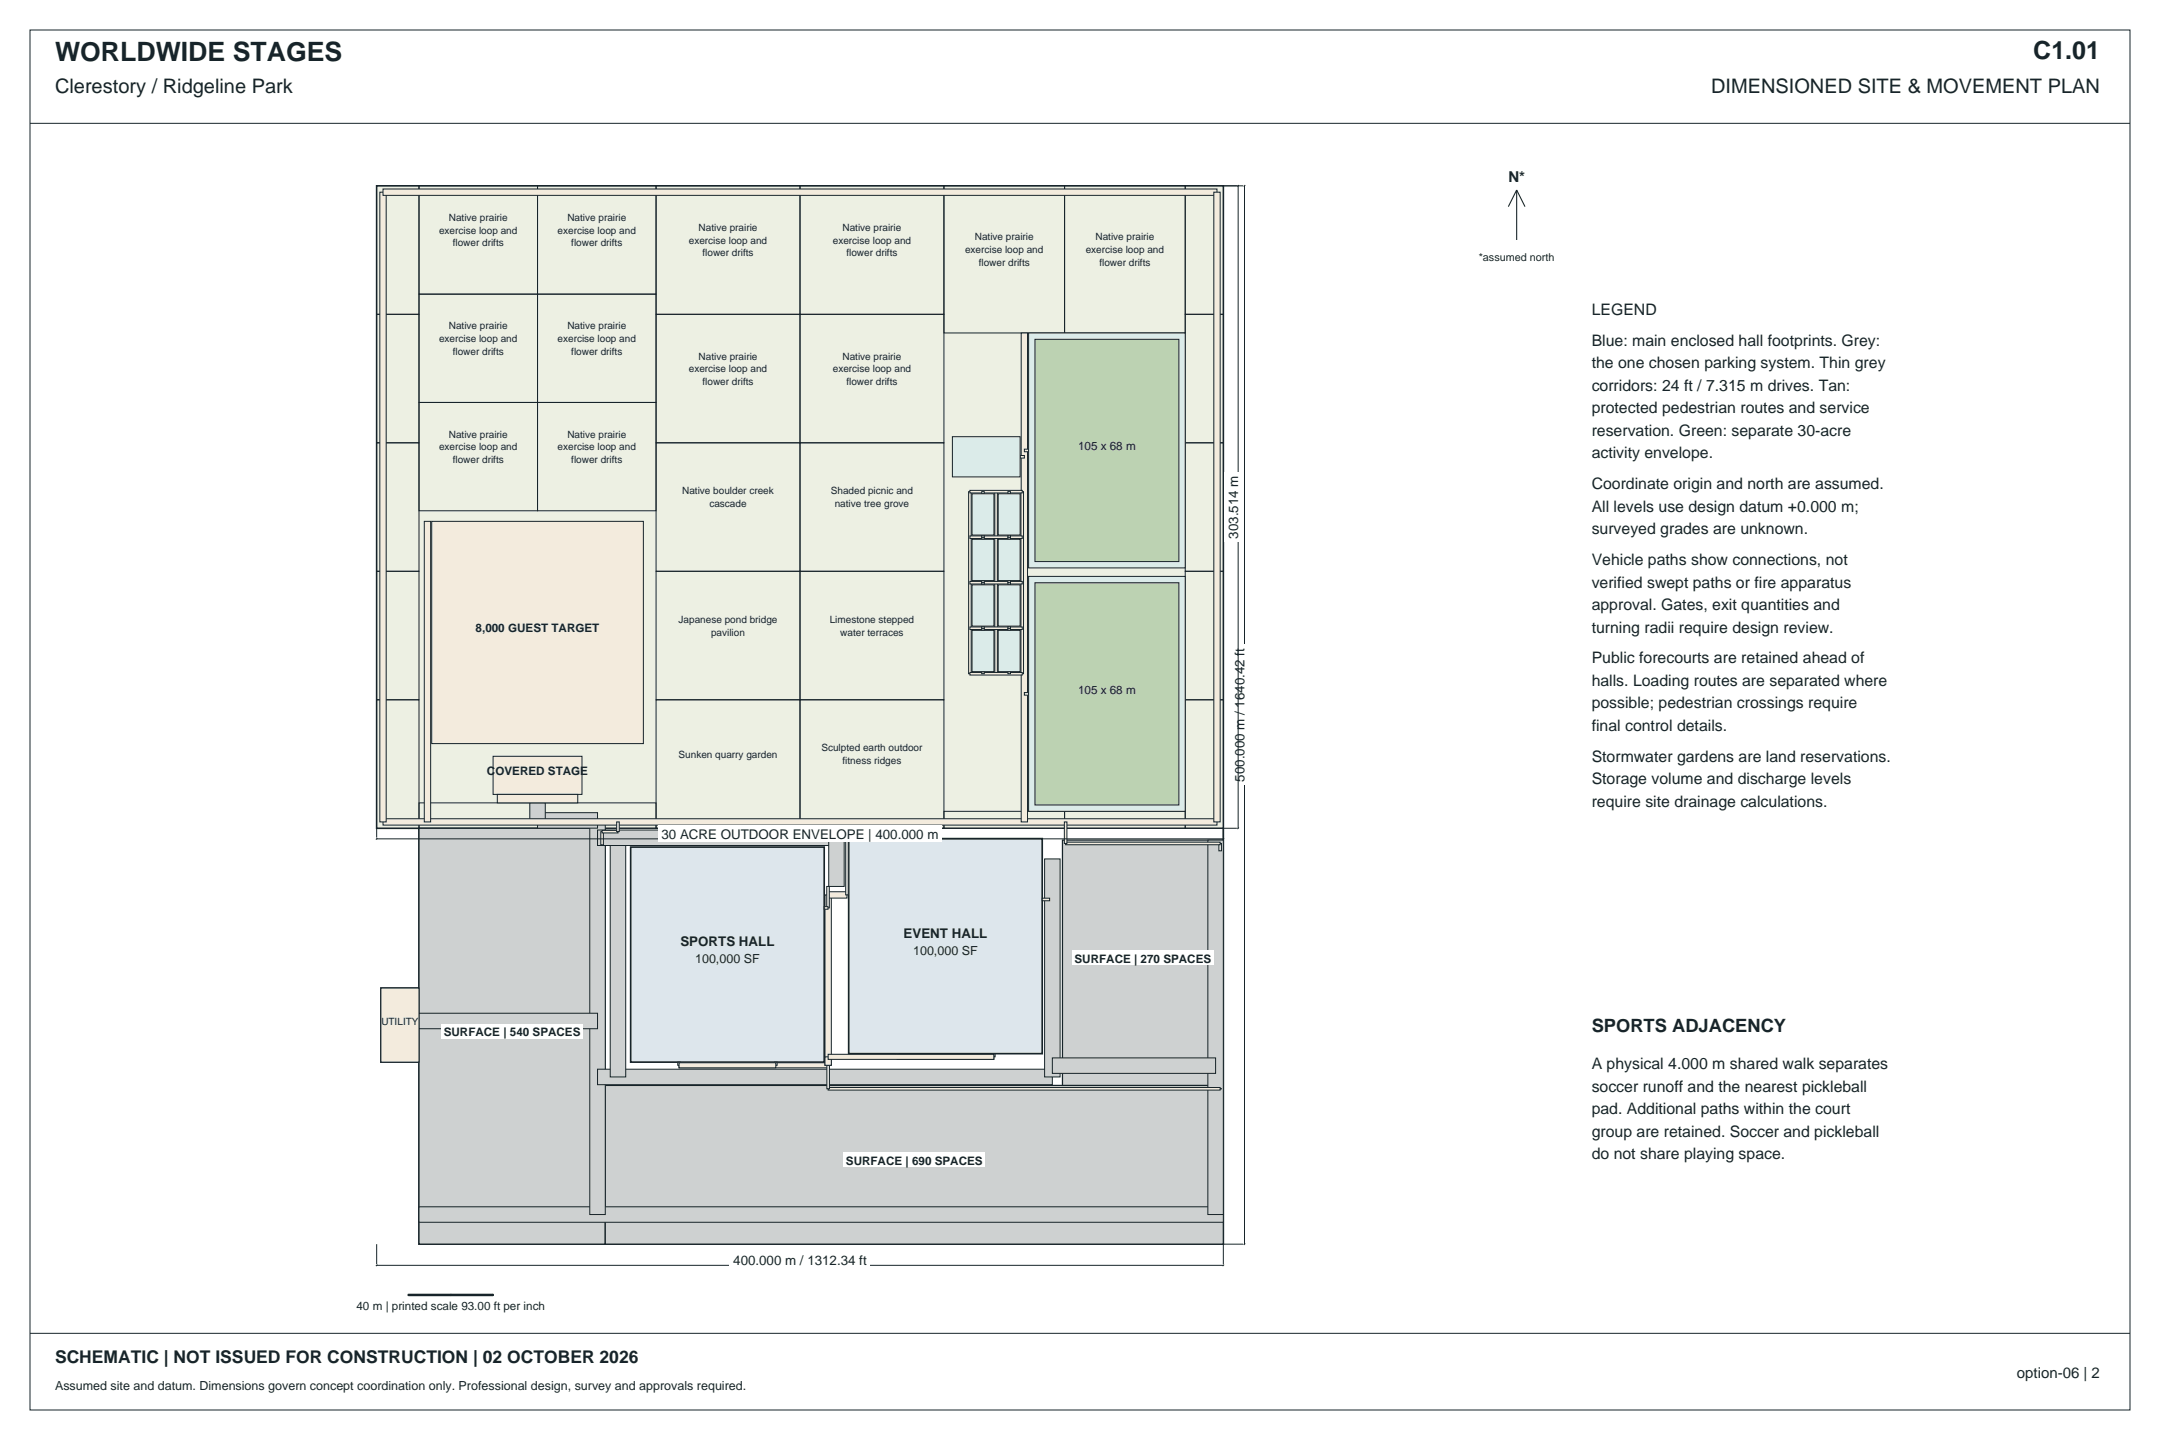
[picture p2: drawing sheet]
<svg xmlns="http://www.w3.org/2000/svg" width="914mm" height="610mm" viewBox="0 0 914 610" stroke-linecap="round" stroke-linejoin="round" font-family="sans-serif">
<defs><g id="words">
<text font-size="11.3" fill="#17242a" x="23.3" y="25.8">WORLDWIDE STAGES</text>
<text font-size="10.6" fill="#17242a" x="860.8" y="25">C1.01</text>
<g font-size="8.5" fill="#17242a">
<text x="23.3" y="39.2">Clerestory / Ridgeline Park</text>
<text x="724.3" y="39.2">DIMENSIONED SITE &amp; MOVEMENT PLAN</text>
</g>
<text font-size="7.8" fill="#17242a" x="673.8" y="436.7">SPORTS ADJACENCY</text>
<text font-size="7.4" fill="#17242a" x="23.3" y="577.1">SCHEMATIC | NOT ISSUED FOR CONSTRUCTION | 02 OCTOBER 2026</text>
<g font-size="6.7" fill="#17242a">
<text x="673.8" y="133.3">LEGEND</text>
<text x="673.8" y="146.4">Blue: main enclosed hall footprints. Grey:</text>
<text x="673.8" y="155.9">the one chosen parking system. Thin grey</text>
<text x="673.8" y="165.5">corridors: 24 ft / 7.315 m drives. Tan:</text>
<text x="673.8" y="175">protected pedestrian routes and service</text>
<text x="673.8" y="184.5">reservation. Green: separate 30-acre</text>
<text x="673.8" y="194">activity envelope.</text>
<text x="673.8" y="207.1">Coordinate origin and north are assumed.</text>
<text x="673.8" y="216.6">All levels use design datum +0.000 m;</text>
<text x="673.8" y="226.1">surveyed grades are unknown.</text>
<text x="673.8" y="239.2">Vehicle paths show connections, not</text>
<text x="673.8" y="248.7">verified swept paths or fire apparatus</text>
<text x="673.8" y="258.2">approval. Gates, exit quantities and</text>
<text x="673.8" y="267.8">turning radii require design review.</text>
<text x="673.8" y="280.8">Public forecourts are retained ahead of</text>
<text x="673.8" y="290.3">halls. Loading routes are separated where</text>
<text x="673.8" y="299.9">possible; pedestrian crossings require</text>
<text x="673.8" y="309.4">final control details.</text>
<text x="673.8" y="322.4">Stormwater gardens are land reservations.</text>
<text x="673.8" y="332">Storage volume and discharge levels</text>
<text x="673.8" y="341.5">require site drainage calculations.</text>
<text x="673.8" y="452.6">A physical 4.000 m shared walk separates</text>
<text x="673.8" y="462.1">soccer runoff and the nearest pickleball</text>
<text x="673.8" y="471.7">pad. Additional paths within the court</text>
<text x="673.8" y="481.2">group are retained. Soccer and pickleball</text>
<text x="673.8" y="490.7">do not share playing space.</text>
</g>
<g font-size="6.3" fill="#17242a">
<text x="638.5" y="76.9">N*</text>
<text x="853.8" y="583.5">option-06 | 2</text>
</g>
<g font-size="5.6" fill="#17242a">
<text x="524.2" y="228" transform="rotate(-90 524.2 228)">303.514 m</text>
<text x="526.8" y="330.9" transform="rotate(-90 526.8 330.9)">500.000 m / 1640.42 ft</text>
<text x="280.1" y="355.1">30 ACRE OUTDOOR ENVELOPE | 400.000 m</text>
<text x="288" y="400.5">SPORTS HALL</text>
<text x="382.5" y="396.9">EVENT HALL</text>
<text x="310.4" y="535.7">400.000 m / 1312.34 ft</text>
</g>
<g font-size="5.3" fill="#17242a">
<text x="294.3" y="407.7">100,000 SF</text>
<text x="386.6" y="404.1">100,000 SF</text>
<text x="23.3" y="588.4">Assumed site and datum. Dimensions govern concept coordination only. Professional design, survey and approvals required.</text>
</g>
<g font-size="4.9" fill="#17242a">
<text x="456.4" y="190.7">105 x 68 m</text>
<text x="201.3" y="267.7">8,000 GUEST TARGET</text>
<text x="456.4" y="293.7">105 x 68 m</text>
<text x="206.2" y="328.2">COVERED STAGE</text>
<text x="454.9" y="407.6">SURFACE | 270 SPACES</text>
<text x="187.8" y="438.7">SURFACE | 540 SPACES</text>
<text x="358.1" y="493.1">SURFACE | 690 SPACES</text>
<text x="150.9" y="554.6">40 m | printed scale 93.00 ft per inch</text>
</g>
<text font-size="4.6" fill="#17242a" x="626" y="110.4">*assumed north</text>
<g font-size="4.2" fill="#17242a">
<text x="190" y="93.5">Native prairie</text>
<text x="240.2" y="93.5">Native prairie</text>
<text x="185.9" y="98.9">exercise loop and</text>
<text x="236.1" y="98.9">exercise loop and</text>
<text x="295.7" y="97.8">Native prairie</text>
<text x="356.7" y="97.8">Native prairie</text>
<text x="412.7" y="101.7">Native prairie</text>
<text x="463.7" y="101.7">Native prairie</text>
<text x="191.6" y="104.3">flower drifts</text>
<text x="241.8" y="104.3">flower drifts</text>
<text x="291.6" y="103.2">exercise loop and</text>
<text x="352.5" y="103.2">exercise loop and</text>
<text x="408.5" y="107.1">exercise loop and</text>
<text x="459.6" y="107.1">exercise loop and</text>
<text x="297.4" y="108.6">flower drifts</text>
<text x="358.3" y="108.6">flower drifts</text>
<text x="414.3" y="112.5">flower drifts</text>
<text x="465.4" y="112.5">flower drifts</text>
<text x="190" y="139.4">Native prairie</text>
<text x="240.2" y="139.4">Native prairie</text>
<text x="185.9" y="144.8">exercise loop and</text>
<text x="236.1" y="144.8">exercise loop and</text>
<text x="191.6" y="150.1">flower drifts</text>
<text x="241.8" y="150.1">flower drifts</text>
<text x="295.7" y="152.2">Native prairie</text>
<text x="356.7" y="152.2">Native prairie</text>
<text x="291.6" y="157.6">exercise loop and</text>
<text x="352.5" y="157.6">exercise loop and</text>
<text x="297.4" y="162.9">flower drifts</text>
<text x="358.3" y="162.9">flower drifts</text>
<text x="190" y="185.2">Native prairie</text>
<text x="240.2" y="185.2">Native prairie</text>
<text x="185.9" y="190.6">exercise loop and</text>
<text x="236.1" y="190.6">exercise loop and</text>
<text x="191.6" y="196">flower drifts</text>
<text x="241.8" y="196">flower drifts</text>
<text x="288.8" y="209.3">Native boulder creek</text>
<text x="351.7" y="209.3">Shaded picnic and</text>
<text x="300.3" y="214.7">cascade</text>
<text x="353.4" y="214.7">native tree grove</text>
<text x="287.3" y="263.7">Japanese pond bridge</text>
<text x="351.2" y="263.7">Limestone stepped</text>
<text x="301" y="269">pavilion</text>
<text x="355.7" y="269">water terraces</text>
<text x="287.3" y="320.8">Sunken quarry garden</text>
<text x="347.7" y="318.1">Sculpted earth outdoor</text>
<text x="356.7" y="323.4">fitness ridges</text>
<text x="161.4" y="434">UTILITY</text>
</g>
</g></defs>
<path d="M12.7 12.7h889v584.2h-889zM12.7 52.2h889M12.7 564.4h889" fill="none" stroke="#17242a" stroke-width=".42"/>
<path d="M159.5 78.7h358.4v448h-340.5v-77.1h-16.2v-31.3h16.2v-67.7h-17.9z" fill="none" stroke="#17242a" stroke-width=".71" stroke-linecap="butt"/>
<path d="M159.5 78.7h358.4v271.9h-358.4z" fill-rule="evenodd" fill="#edf0e3" stroke="#17242a" stroke-width=".53"/>
<g fill="none" stroke="#17242a" stroke-width=".42">
<path d="M159.5 78.7h17.9v54.4h-17.9zM177.4 78.7h50.2v45.8h-50.2zM227.6 78.7h50.1v45.8h-50.1zM277.7 78.7h61v54.4h-61zM338.7 78.7h60.9v54.4h-60.9zM399.6 78.7h51.1v62.3h-51.1zM450.7 78.7h51v62.3h-51zM501.7 78.7h16.2v54.4h-16.2zM159.5 133.1h17.9v54.4h-17.9zM177.4 124.5h50.2v45.9h-50.2zM227.6 124.5h50.1v45.9h-50.1zM277.7 133.1h61v54.4h-61z"/>
<path d="M338.7 133.1h60.9v54.4h-60.9zM501.7 133.1h16.2v54.4h-16.2zM177.4 170.4h50.2v45.8h-50.2zM227.6 170.4h50.1v45.8h-50.1zM159.5 187.5h17.9v54.3h-17.9zM277.7 187.5h61v54.3h-61zM338.7 187.5h60.9v54.3h-60.9zM501.7 187.5h16.2v54.3h-16.2zM159.5 241.8h17.9v54.4h-17.9zM277.7 241.8h61v54.4h-61zM338.7 241.8h60.9v54.4h-60.9zM501.7 241.8h16.2v54.4h-16.2z"/>
<path d="M159.5 296.2h17.9v54.4h-17.9zM277.7 296.2h61v54.4h-61zM338.7 296.2h60.9v54.4h-60.9zM501.7 296.2h16.2v54.4h-16.2zM177.4 339.9h50.2v10.7h-50.2zM227.6 339.9h50.1v10.7h-50.1zM399.6 343.5h51.1v7.1h-51.1zM450.7 343.5h51v7.1h-51z"/>
</g>
<g fill="#dde6ec" stroke="#17242a" stroke-width=".71" stroke-linecap="butt">
<path d="M267 358.6h81.9v91h-81.9z" fill-rule="evenodd"/>
<path d="M359.3 355h81.9v91.1h-81.9z" fill-rule="evenodd"/>
</g>
<g fill="#ced1d1" stroke="#17242a" stroke-width=".53">
<path d="M177.4 350.6h78.8v176.1h-78.8z" fill-rule="evenodd"/>
<path d="M256.2 459.5h261.7v67.2h-261.7z" fill-rule="evenodd"/>
<path d="M449.8 355.6h68.1v103.9h-68.1z" fill-rule="evenodd"/>
</g>
<g fill="#ced1d1" stroke="#17242a" stroke-width=".42">
<path d="M177.4 510.9h340.5v6.5h-340.5z" fill-rule="evenodd"/>
<path d="M249.7 347.3h6.5v166.9h-6.5z" fill-rule="evenodd"/>
<path d="M253 452.6h192.5v6.6h-192.5z" fill-rule="evenodd"/>
<path d="M258.3 354.7h6.6v101.2h-6.6z" fill-rule="evenodd"/>
<path d="M253 351.4h101.1v6.5h-101.1z" fill-rule="evenodd"/>
<path d="M350.8 354.7h6.6v20.6h-6.6z" fill-rule="evenodd"/>
<path d="M442.2 363.6h6.6v92.3h-6.6z" fill-rule="evenodd"/>
<path d="M511.3 355.6h6.6v158.6h-6.6z" fill-rule="evenodd"/>
<path d="M445.5 447.8h69.1v6.6h-69.1z" fill-rule="evenodd"/>
<path d="M227.6 344h25.4v6.6h-25.4z" fill-rule="evenodd"/>
<path d="M224.3 339.9h6.5v7.4h-6.5z" fill-rule="evenodd"/>
<path d="M177.4 428.9h75.6v6.6h-75.6z" fill-rule="evenodd"/>
</g>
<g fill="#f3ebdd" stroke="#17242a" stroke-width=".42">
<path d="M287.5 449.9h63.1v2.2h-63.1z" fill-rule="evenodd"/>
<path d="M349.2 378.8h2.7v72.2h-2.7z" fill-rule="evenodd"/>
<path d="M350.6 377.5h8v2.7h-8z" fill-rule="evenodd"/>
<path d="M358 353.3h1.1v25.5h-1.1z" fill-rule="evenodd"/>
<path d="M358.6 352h1.8v2.7h-1.8z" fill-rule="evenodd"/>
<path d="M359 347.9h2.7v5.4h-2.7z" fill-rule="evenodd"/>
<path d="M286.9 449.6h1.1v1.4h-1.1z" fill-rule="evenodd"/>
<path d="M327.9 449.6h1.1v1.4h-1.1z" fill-rule="evenodd"/>
<path d="M287.5 449.9h40.9v2.2h-40.9z" fill-rule="evenodd"/>
<path d="M350 375.3h1.1v9.1h-1.1z" fill-rule="evenodd"/>
<path d="M348.9 383.8h1.6v1.1h-1.6z" fill-rule="evenodd"/>
<path d="M379.2 446.1h1.1v1.3h-1.1z" fill-rule="evenodd"/>
<path d="M420.2 446.1h1.1v1.3h-1.1z" fill-rule="evenodd"/>
<path d="M379.8 446.3h40.9v2.2h-40.9z" fill-rule="evenodd"/>
<path d="M441.2 380.2h3.1v1.1h-3.1z" fill-rule="evenodd"/>
<path d="M162.1 346.6h353.1v2.7h-353.1z" fill-rule="evenodd"/>
<path d="M160.8 81.4h2.7v266.5h-2.7z" fill-rule="evenodd"/>
<path d="M162.1 80h353.1v2.7h-353.1z" fill-rule="evenodd"/>
<path d="M513.8 81.4h2.7v266.5h-2.7z" fill-rule="evenodd"/>
<path d="M432.3 141h2.7v206.9h-2.7z" fill-rule="evenodd"/>
<path d="M410 208.1h1.1v77.1h-1.1z" fill-rule="evenodd"/>
<path d="M421.1 208.1h1.1v77.1h-1.1z" fill-rule="evenodd"/>
<path d="M432.2 208.1h1.1v77.1h-1.1z" fill-rule="evenodd"/>
<path d="M410.6 284.7h22.2v1.1h-22.2z" fill-rule="evenodd"/>
<path d="M410.6 265.4h22.2v1.1h-22.2z" fill-rule="evenodd"/>
<path d="M410.6 246.1h22.2v1.1h-22.2z" fill-rule="evenodd"/>
<path d="M410.6 226.9h22.2v1.1h-22.2z" fill-rule="evenodd"/>
<path d="M410.6 207.6h22.2v1.1h-22.2z" fill-rule="evenodd"/>
<path d="M426.7 284.3h1.1v.9h-1.1z" fill-rule="evenodd"/>
<path d="M426.7 266h1.1v.8h-1.1z" fill-rule="evenodd"/>
<path d="M415.6 284.3h1.1v.9h-1.1z" fill-rule="evenodd"/>
<path d="M415.6 266h1.1v.8h-1.1z" fill-rule="evenodd"/>
<path d="M426.7 265.1h1.1v.9h-1.1z" fill-rule="evenodd"/>
<path d="M426.7 246.7h1.1v.9h-1.1z" fill-rule="evenodd"/>
<path d="M415.6 265.1h1.1v.9h-1.1z" fill-rule="evenodd"/>
<path d="M415.6 246.7h1.1v.9h-1.1z" fill-rule="evenodd"/>
<path d="M426.7 245.8h1.1v.9h-1.1z" fill-rule="evenodd"/>
<path d="M426.7 227.4h1.1v.9h-1.1z" fill-rule="evenodd"/>
<path d="M415.6 245.8h1.1v.9h-1.1z" fill-rule="evenodd"/>
<path d="M415.6 227.4h1.1v.9h-1.1z" fill-rule="evenodd"/>
<path d="M426.7 226.5h1.1v.9h-1.1z" fill-rule="evenodd"/>
<path d="M426.7 208.1h1.1v.9h-1.1z" fill-rule="evenodd"/>
<path d="M415.6 226.5h1.1v.9h-1.1z" fill-rule="evenodd"/>
<path d="M415.6 208.1h1.1v.9h-1.1z" fill-rule="evenodd"/>
<path d="M433.6 293.2h1.8v1.1h-1.8z" fill-rule="evenodd"/>
<path d="M433.6 190.1h1.8v1.1h-1.8z" fill-rule="evenodd"/>
<path d="M431.9 192.8h1.7v1.1h-1.7z" fill-rule="evenodd"/>
<path d="M179.6 220.7h2.7v127.2h-2.7z" fill-rule="evenodd"/>
<path d="M254.3 352.1h1.1v5.6h-1.1z" fill-rule="evenodd"/>
<path d="M254.9 351.5h6.7v1.1h-6.7z" fill-rule="evenodd"/>
<path d="M261.1 347.9h1.1v4.2h-1.1z" fill-rule="evenodd"/>
<path d="M516 460.9h1.1z" fill-rule="evenodd"/>
<path d="M350.6 460.4h165.9v1.1h-165.9z" fill-rule="evenodd"/>
<path d="M350 451h1.1v9.9h-1.1z" fill-rule="evenodd"/>
<path d="M516 357.1h1.1v3.1h-1.1z" fill-rule="evenodd"/>
<path d="M451.1 356.5h65.4v1.1h-65.4z" fill-rule="evenodd"/>
<path d="M450.6 347.9h1.1v9.2h-1.1z" fill-rule="evenodd"/>
<path d="M349.2 447.4h2.7v3.6h-2.7z" fill-rule="evenodd"/>
<path d="M350.6 446.3h70.1v2.2h-70.1z" fill-rule="evenodd"/>
</g>
<g fill="#dbebe9" stroke="#17242a" stroke-width=".42">
<path d="M435.4 244h66.3v99.5h-66.3z" fill-rule="evenodd"/>
<path d="M435.4 141h66.3v99.4h-66.3z" fill-rule="evenodd"/>
<path d="M422.6 266.8h9.3v17.5h-9.3z" fill-rule="evenodd"/>
<path d="M411.5 266.8h9.3v17.5h-9.3z" fill-rule="evenodd"/>
<path d="M422.6 247.6h9.3v17.5h-9.3z" fill-rule="evenodd"/>
<path d="M411.5 247.6h9.3v17.5h-9.3z" fill-rule="evenodd"/>
<path d="M422.6 228.3h9.3v17.5h-9.3z" fill-rule="evenodd"/>
<path d="M411.5 228.3h9.3v17.5h-9.3z" fill-rule="evenodd"/>
<path d="M422.6 209h9.3v17.5h-9.3z" fill-rule="evenodd"/>
<path d="M411.5 209h9.3v17.5h-9.3z" fill-rule="evenodd"/>
<path d="M403.2 184.9h28.7v17h-28.7z" fill-rule="evenodd"/>
</g>
<g fill="#bcd2b2" stroke="#17242a" stroke-width=".42">
<path d="M438.1 246.7h61v94.1h-61z" fill-rule="evenodd"/>
<path d="M438.1 143.6h61v94.1h-61z" fill-rule="evenodd"/>
</g>
<g fill="#f3ebdd" stroke="#17242a" stroke-width=".42">
<path d="M182.8 220.7h89.6v94.1h-89.6z" fill-rule="evenodd"/>
<path d="M208.7 320.2h37.7v16.1h-37.7z" fill-rule="evenodd"/>
<path d="M210.5 336.3h34.1v3.6h-34.1z" fill-rule="evenodd"/>
<path d="M161.2 418.3h16.2v31.3h-16.2z" fill-rule="evenodd"/>
</g>
<g fill="#fff">
<path d="M186.8 433.4h60v6.3h-60z" fill-rule="evenodd"/>
<path d="M357 487.8h60.1v6.4h-60.1z" fill-rule="evenodd"/>
<path d="M453.8 402.3h60v6.3h-60z" fill-rule="evenodd"/>
</g>
<path d="M159.5 526.7v8.4M159.5 535.7h358.4M517.9 526.7v8.4" fill="none" stroke="#17242a" stroke-width=".42"/>
<path d="M159.8 535.3l-.7 .7M518.2 535.3l-.6 .7" fill="none" stroke="#17242a" stroke-width=".46"/>
<path d="M309 529.7h59.3v7h-59.3z" fill-rule="evenodd" fill="#fff"/>
<path d="M517.9 78.7h8.4M526.8 78.7v448M517.9 526.7h8.4" fill="none" stroke="#17242a" stroke-width=".42"/>
<path d="M527.2 78.4l-.7 .6M527.2 526.4l-.7 .6" fill="none" stroke="#17242a" stroke-width=".46"/>
<path d="M520.8 273h7.1v59.3h-7.1z" fill-rule="evenodd" fill="#fff"/>
<path d="M642.1 80.4v21.2M642.1 80.4l-3.6 7.1M642.1 80.4l3.5 7.1M159.8 354.8l-.7 .6M518.2 354.8l-.6 .6" fill="none" stroke="#17242a" stroke-width=".46"/>
<path d="M159.5 350.6v4M159.5 355.1h358.4M517.9 350.6v4" fill="none" stroke="#17242a" stroke-width=".42"/>
<path d="M278.6 349.1h120.1v7.1h-120.1z" fill-rule="evenodd" fill="#fff"/>
<path d="M517.9 78.7h5.7M524.2 78.7v271.9M517.9 350.6h5.7" fill="none" stroke="#17242a" stroke-width=".42"/>
<path d="M524.5 78.4l-.7 .6M524.5 350.3l-.7 .6" fill="none" stroke="#17242a" stroke-width=".46"/>
<path d="M518.2 199.9h7v29.5h-7z" fill-rule="evenodd" fill="#fff"/>
<path d="M172.9 548.2h35.8" fill="none" stroke="#17242a" stroke-width="1.1" stroke-linecap="butt"/>
<path d="M172.9 547.8v.9M190.8 547.8v.9M208.7 547.8v.9" fill="none" stroke="#17242a" stroke-width=".71" stroke-linecap="butt"/>
<use href="#words"/>
</svg>
